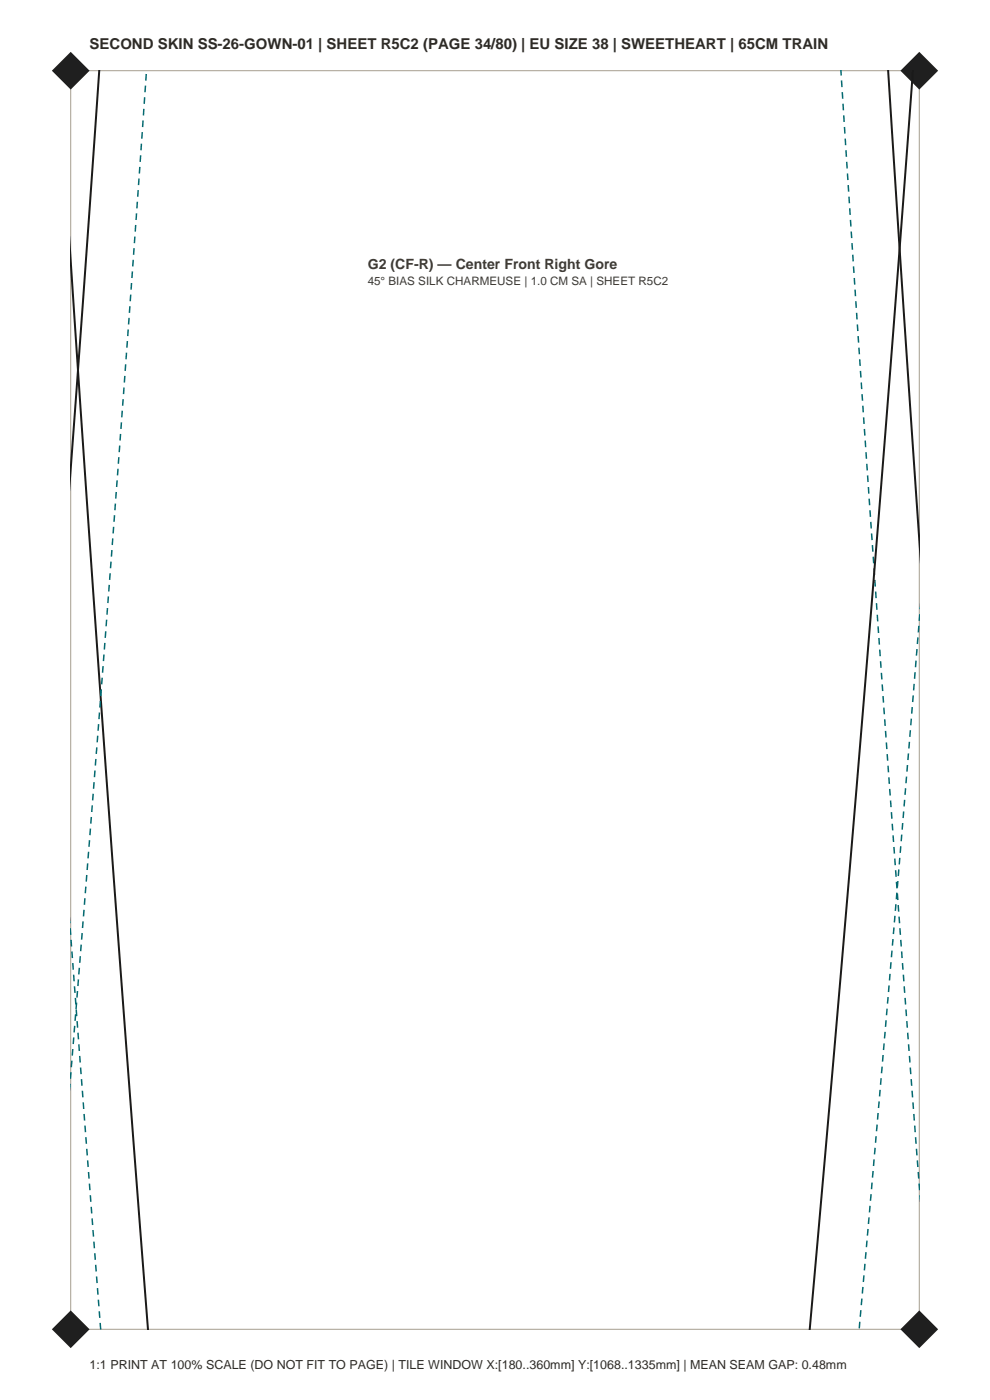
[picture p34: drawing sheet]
<svg xmlns="http://www.w3.org/2000/svg" width="210mm" height="297mm" viewBox="0 0 210 297" stroke-linecap="round" stroke-linejoin="round" font-family="sans-serif">
<defs><g id="words">
<text font-size="3.2" fill="#2e2b26" x="19" y="10.5">SECOND SKIN SS-26-GOWN-01 | SHEET R5C2 (PAGE 34/80) | EU SIZE 38 | SWEETHEART | 65CM TRAIN</text>
<text font-size="3" fill="#403b33" x="78" y="57">G2 (CF-R) — Center Front Right Gore</text>
<text font-size="2.6" fill="#2e2b26" x="19" y="290.5">1:1 PRINT AT 100% SCALE (DO NOT FIT TO PAGE) | TILE WINDOW X:[180..360mm] Y:[1068..1335mm] | MEAN SEAM GAP: 0.48mm</text>
<text font-size="2.5" fill="#403b33" x="78" y="60.5">45° BIAS SILK CHARMEUSE | 1.0 CM SA | SHEET R5C2</text>
</g></defs>
<path d="M15 15h180v267h-180z" fill="none" stroke="#a69e8f" stroke-width=".21"/>
<g fill="#1f1f1f">
<path d="M11 282l4-4 4 4-4 4z" fill-rule="evenodd"/>
<path d="M191 282l4-4 4 4-4 4z" fill-rule="evenodd"/>
<path d="M11 15l4-4 4 4-4 4z" fill-rule="evenodd"/>
<path d="M191 15l4-4 4 4-4 4z" fill-rule="evenodd"/>
</g>
<path d="M21.1 14.9l-6.1 85.2M188.4 14.9l6.7 100.3M193.7 14.9l-4.2 55.7-6.2 77.1-4.8 57.8-6.7 76.6M15 54.6l7.5 109.4 8.9 118.1" fill="none" stroke="#1a1a1a" stroke-width=".42"/>
<path d="M178.4 14.9l7.4 111.1 9.3 126.2M15 197.7l6.4 84.4M15 228.6l8.5-108.3 7.6-105.4M182.2 282.1l6.2-71 6.7-80.1" fill="none" stroke="#036970" stroke-width=".32" stroke-dasharray="1.4 1.1" stroke-linecap="butt"/>
<use href="#words"/>
</svg>
